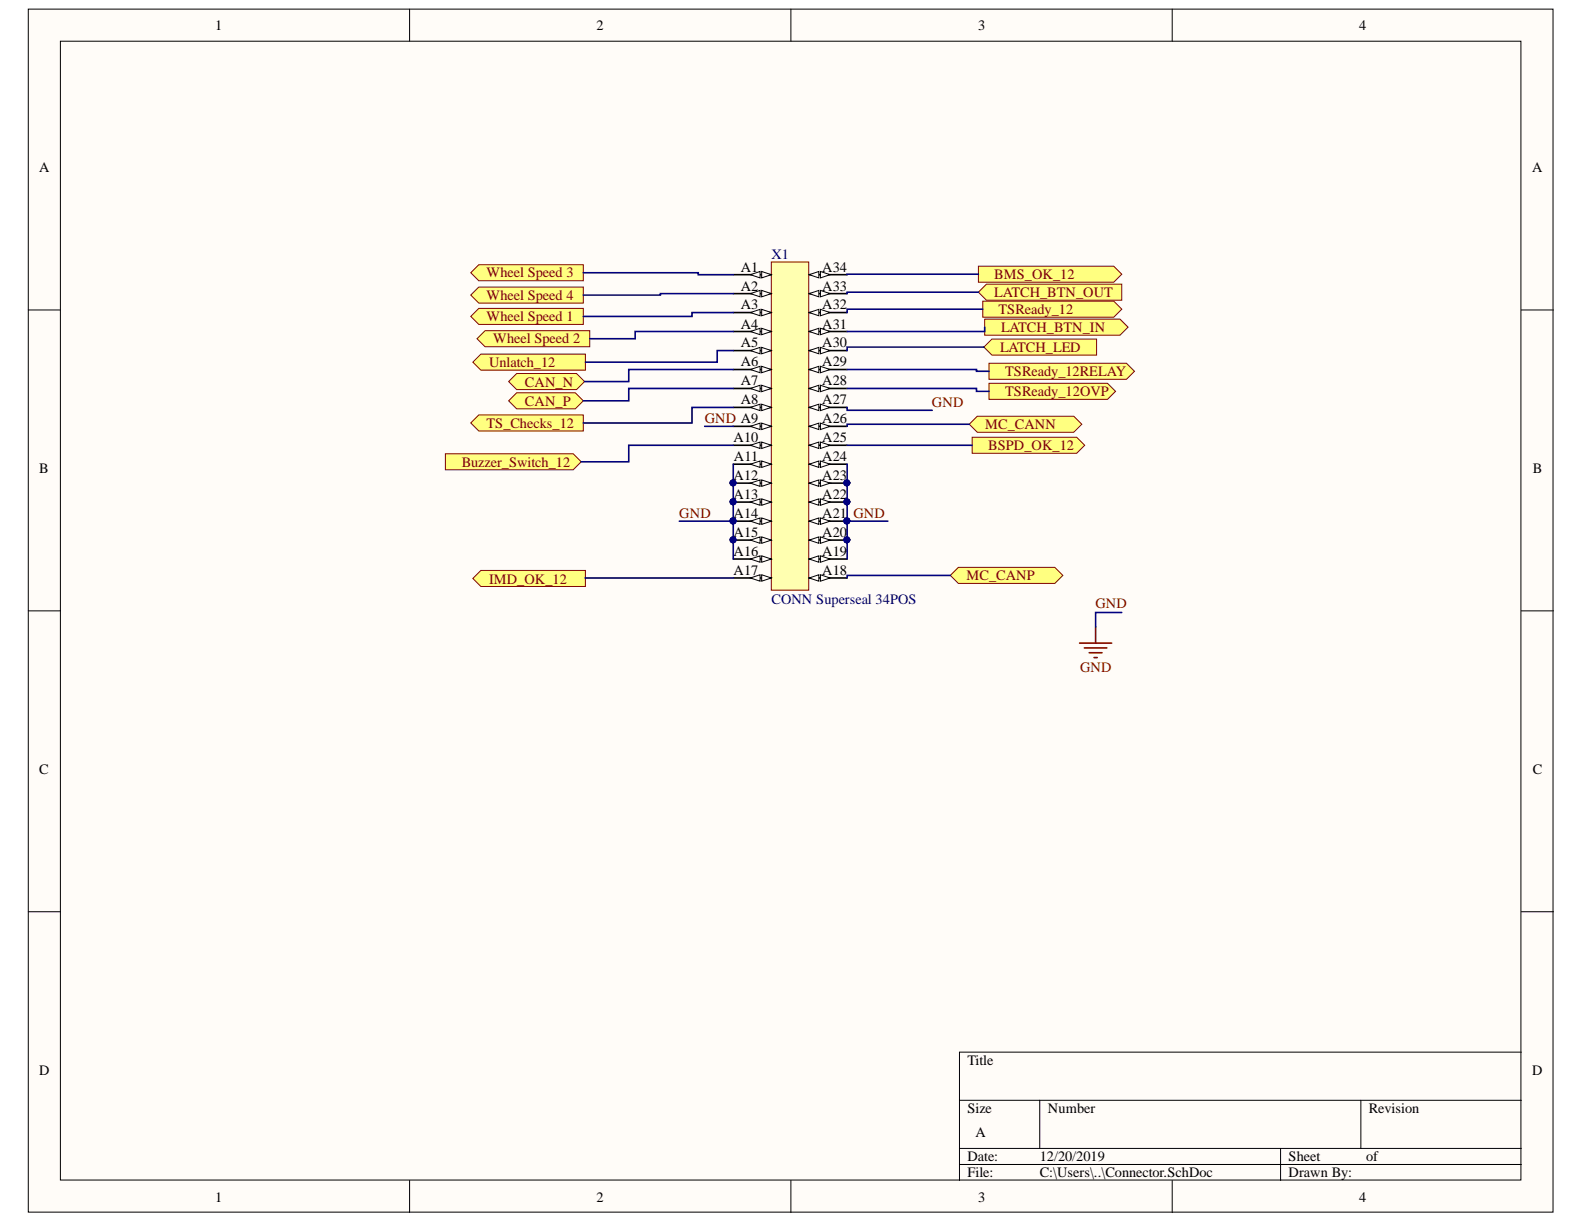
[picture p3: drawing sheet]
<svg xmlns="http://www.w3.org/2000/svg" width="279mm" height="216mm" viewBox="0 0 279 216" stroke-linecap="round" stroke-linejoin="round" font-family="sans-serif">
<defs><g id="words">
<g font-size="2.5">
<text x="38" y="5.3">1</text>
<text x="105.2" y="5.3">2</text>
<text x="172.5" y="5.3">3</text>
<text x="239.7" y="5.3">4</text>
<text x="6.9" y="30.4">A</text>
<text x="270.3" y="30.4">A</text>
<text x="130.6" y="47.9">A1</text>
<text x="145" y="47.9">A34</text>
<text x="130.6" y="51.3">A2</text>
<text x="145" y="51.3">A33</text>
<text x="130.6" y="54.6">A3</text>
<text x="130.6" y="58">A4</text>
<text x="145" y="58">A31</text>
<text x="145" y="54.6">A32</text>
<text x="130.6" y="61.3">A5</text>
<text x="130.6" y="64.6">A6</text>
<text x="145" y="64.6">A29</text>
<text x="145" y="61.3">A30</text>
<text x="130.6" y="67.9">A7</text>
<text x="130.6" y="71.3">A8</text>
<text x="145" y="71.3">A27</text>
<text x="145" y="67.9">A28</text>
<text x="129.4" y="78">A10</text>
<text x="145" y="78">A25</text>
<text x="145" y="74.6">A26</text>
<text x="6.9" y="83.5">B</text>
<text x="129.5" y="81.4">A11</text>
<text x="145" y="81.4">A24</text>
<text x="270.3" y="83.5">B</text>
<text x="129.4" y="84.7">A12</text>
<text x="129.4" y="88.1">A13</text>
<text x="145" y="88.1">A22</text>
<text x="145" y="84.7">A23</text>
<text x="129.4" y="91.3">A14</text>
<text x="129.4" y="94.7">A15</text>
<text x="145" y="94.7">A20</text>
<text x="145" y="91.3">A21</text>
<text x="129.4" y="98">A16</text>
<text x="129.4" y="101.4">A17</text>
<text x="145" y="101.4">A18</text>
<text x="145" y="98">A19</text>
<text x="6.9" y="136.6">C</text>
<text x="270.3" y="136.6">C</text>
<text x="6.9" y="189.6">D</text>
<text x="170.6" y="187.9">Title</text>
<text x="270.3" y="189.6">D</text>
<text x="170.6" y="196.4">Size</text>
<text x="184.9" y="196.4">Number</text>
<text x="241.4" y="196.4">Revision</text>
<text x="172.1" y="200.6">A</text>
<text x="170.6" y="204.8">Date:</text>
<text x="170.6" y="207.6">File:</text>
<text x="183.4" y="204.8">12/20/2019</text>
<text x="183.4" y="207.6">C:\Users\..\Connector.SchDoc</text>
<text x="227.3" y="204.8">Sheet</text>
<text x="227.3" y="207.6">Drawn By:</text>
<text x="241" y="204.8">of</text>
<text x="38" y="211.9">1</text>
<text x="105.2" y="211.9">2</text>
<text x="172.5" y="211.9">3</text>
<text x="239.7" y="211.9">4</text>
</g>
<g font-size="2.5" fill="#000080">
<text x="136.1" y="45.7">X1</text>
<text x="136.1" y="106.5">CONN Superseal 34POS</text>
</g>
<g font-size="2.5" fill="#800000">
<text x="85.8" y="48.9">Wheel Speed 3</text>
<text x="85.8" y="52.9">Wheel Speed 4</text>
<text x="175.4" y="52.4">LATCH_BTN_OUT</text>
<text x="175.4" y="49.3">BMS_OK_12</text>
<text x="85.8" y="56.7">Wheel Speed 1</text>
<text x="176.1" y="55.4">TSReady_12</text>
<text x="176.6" y="58.6">LATCH_BTN_IN</text>
<text x="86.3" y="64.7">Unlatch_12</text>
<text x="87" y="60.6">Wheel Speed 2</text>
<text x="176.4" y="62.1">LATCH_LED</text>
<text x="92.6" y="68.2">CAN_N</text>
<text x="92.6" y="71.6">CAN_P</text>
<text x="164.4" y="71.8">GND</text>
<text x="177.3" y="66.3">TSReady_12RELAY</text>
<text x="177.3" y="69.9">TSReady_12OVP</text>
<text x="85.8" y="75.5">TS_Checks_12</text>
<text x="124.3" y="74.6">GND A9</text>
<text x="173.8" y="75.7">MC_CANN</text>
<text x="81.4" y="82.3">Buzzer_Switch_12</text>
<text x="174.3" y="79.4">BSPD_OK_12</text>
<text x="119.8" y="91.3">GND</text>
<text x="150.5" y="91.3">GND</text>
<text x="86.3" y="102.9">IMD_OK_12</text>
<text x="170.5" y="102.3">MC_CANP</text>
<text x="193.2" y="107.2">GND</text>
<text x="190.5" y="118.6">GND</text>
</g>
</g></defs>
<g fill="#fffcf8" stroke="#000" stroke-width=".18">
<path d="M5 1.6h268.9v212.2h-268.9z"/>
<path d="M10.7 7.3h257.6v200.8h-257.6z"/>
</g>
<g fill="none" stroke="#000" stroke-width=".18">
<path d="M72.2 1.6v5.7M139.5 1.6v5.7M206.8 1.6v5.7M5 54.7h5.7M268.4 54.7h5.6M5 107.8h5.7M268.4 107.8h5.6M5 160.8h5.7M268.4 160.8h5.6M169.2 194.1h99.2M183.4 194.1v8.5M240 194.1v8.5"/>
<path d="M268.4 185.6h-99.2v22.6M72.2 208.2v5.7M139.5 208.2v5.7M169.2 202.6h99.2M169.2 205.4h99.2M206.8 208.2v5.7M225.9 202.6v5.6"/>
</g>
<path d="M136.1 46.2h6.5v57.9h-6.5z" fill="#ffffb0" stroke="#800000" stroke-width=".18"/>
<path d="M129.3 48.5h6.8" fill="none" stroke="#000" stroke-width=".28"/>
<path d="M134.4 47.9l1.7 .6-1.7 .5z" fill="#fffcf8"/>
<path d="M134.4 47.9l1.7 .6-1.7 .5z" fill="none" stroke="#000" stroke-width=".18"/>
<path d="M132.4 48.5l1.7-.6v1.1z" fill="#fffcf8"/>
<path d="M132.4 48.5l1.7-.6v1.1z" fill="none" stroke="#000" stroke-width=".18"/>
<path d="M129.3 51.8h6.8" fill="none" stroke="#000" stroke-width=".28"/>
<path d="M134.4 51.2l1.7 .6-1.7 .6z" fill="#fffcf8"/>
<path d="M134.4 51.2l1.7 .6-1.7 .6z" fill="none" stroke="#000" stroke-width=".18"/>
<path d="M132.4 51.8l1.7-.6v1.2z" fill="#fffcf8"/>
<path d="M132.4 51.8l1.7-.6v1.2z" fill="none" stroke="#000" stroke-width=".18"/>
<path d="M129.3 55.1h6.8" fill="none" stroke="#000" stroke-width=".28"/>
<path d="M134.4 54.6l1.7 .5-1.7 .6z" fill="#fffcf8"/>
<path d="M134.4 54.6l1.7 .5-1.7 .6z" fill="none" stroke="#000" stroke-width=".18"/>
<path d="M132.4 55.1l1.7-.5v1.1z" fill="#fffcf8"/>
<path d="M132.4 55.1l1.7-.5v1.1z" fill="none" stroke="#000" stroke-width=".18"/>
<path d="M129.3 58.5h6.8" fill="none" stroke="#000" stroke-width=".28"/>
<path d="M134.4 57.9l1.7 .6-1.7 .5z" fill="#fffcf8"/>
<path d="M134.4 57.9l1.7 .6-1.7 .5z" fill="none" stroke="#000" stroke-width=".18"/>
<path d="M132.4 58.5l1.7-.6v1.1z" fill="#fffcf8"/>
<path d="M132.4 58.5l1.7-.6v1.1z" fill="none" stroke="#000" stroke-width=".18"/>
<path d="M129.3 61.8h6.8" fill="none" stroke="#000" stroke-width=".28"/>
<path d="M134.4 61.3l1.7 .5-1.7 .6z" fill="#fffcf8"/>
<path d="M134.4 61.3l1.7 .5-1.7 .6z" fill="none" stroke="#000" stroke-width=".18"/>
<path d="M132.4 61.8l1.7-.5v1.1z" fill="#fffcf8"/>
<path d="M132.4 61.8l1.7-.5v1.1z" fill="none" stroke="#000" stroke-width=".18"/>
<path d="M129.3 65.2h6.8" fill="none" stroke="#000" stroke-width=".28"/>
<path d="M134.4 64.6l1.7 .6-1.7 .5z" fill="#fffcf8"/>
<path d="M134.4 64.6l1.7 .6-1.7 .5z" fill="none" stroke="#000" stroke-width=".18"/>
<path d="M132.4 65.2l1.7-.6v1.1z" fill="#fffcf8"/>
<path d="M132.4 65.2l1.7-.6v1.1z" fill="none" stroke="#000" stroke-width=".18"/>
<path d="M129.3 68.5h6.8" fill="none" stroke="#000" stroke-width=".28"/>
<path d="M134.4 68l1.7 .5-1.7 .6z" fill="#fffcf8"/>
<path d="M134.4 68l1.7 .5-1.7 .6z" fill="none" stroke="#000" stroke-width=".18"/>
<path d="M132.4 68.5l1.7-.5v1.1z" fill="#fffcf8"/>
<path d="M132.4 68.5l1.7-.5v1.1z" fill="none" stroke="#000" stroke-width=".18"/>
<path d="M129.3 71.9h6.8" fill="none" stroke="#000" stroke-width=".28"/>
<path d="M134.4 71.3l1.7 .6-1.7 .5z" fill="#fffcf8"/>
<path d="M134.4 71.3l1.7 .6-1.7 .5z" fill="none" stroke="#000" stroke-width=".18"/>
<path d="M132.4 71.9l1.7-.6v1.1z" fill="#fffcf8"/>
<path d="M132.4 71.9l1.7-.6v1.1z" fill="none" stroke="#000" stroke-width=".18"/>
<path d="M129.3 75.2h6.8" fill="none" stroke="#000" stroke-width=".28"/>
<path d="M134.4 74.6l1.7 .6-1.7 .6z" fill="#fffcf8"/>
<path d="M134.4 74.6l1.7 .6-1.7 .6z" fill="none" stroke="#000" stroke-width=".18"/>
<path d="M132.4 75.2l1.7-.6v1.2z" fill="#fffcf8"/>
<path d="M132.4 75.2l1.7-.6v1.2z" fill="none" stroke="#000" stroke-width=".18"/>
<path d="M129.3 78.5h6.8" fill="none" stroke="#000" stroke-width=".28"/>
<path d="M134.4 78l1.7 .5-1.7 .6z" fill="#fffcf8"/>
<path d="M134.4 78l1.7 .5-1.7 .6z" fill="none" stroke="#000" stroke-width=".18"/>
<path d="M132.4 78.5l1.7-.5v1.1z" fill="#fffcf8"/>
<path d="M132.4 78.5l1.7-.5v1.1z" fill="none" stroke="#000" stroke-width=".18"/>
<path d="M129.3 81.9h6.8" fill="none" stroke="#000" stroke-width=".28"/>
<path d="M134.4 81.3l1.7 .6-1.7 .5z" fill="#fffcf8"/>
<path d="M134.4 81.3l1.7 .6-1.7 .5z" fill="none" stroke="#000" stroke-width=".18"/>
<path d="M132.4 81.9l1.7-.6v1.1z" fill="#fffcf8"/>
<path d="M132.4 81.9l1.7-.6v1.1z" fill="none" stroke="#000" stroke-width=".18"/>
<path d="M129.3 85.2h6.8" fill="none" stroke="#000" stroke-width=".28"/>
<path d="M134.4 84.7l1.7 .5-1.7 .6z" fill="#fffcf8"/>
<path d="M134.4 84.7l1.7 .5-1.7 .6z" fill="none" stroke="#000" stroke-width=".18"/>
<path d="M132.4 85.2l1.7-.5v1.1z" fill="#fffcf8"/>
<path d="M132.4 85.2l1.7-.5v1.1z" fill="none" stroke="#000" stroke-width=".18"/>
<circle cx="129.3" cy="85.2" r=".52" fill="#000080" stroke="#000080" stroke-width=".18"/>
<path d="M129.3 88.6h6.8" fill="none" stroke="#000" stroke-width=".28"/>
<path d="M134.4 88l1.7 .6-1.7 .5z" fill="#fffcf8"/>
<path d="M134.4 88l1.7 .6-1.7 .5z" fill="none" stroke="#000" stroke-width=".18"/>
<path d="M132.4 88.6l1.7-.6v1.1z" fill="#fffcf8"/>
<path d="M132.4 88.6l1.7-.6v1.1z" fill="none" stroke="#000" stroke-width=".18"/>
<circle cx="129.3" cy="88.5" r=".52" fill="#000080" stroke="#000080" stroke-width=".18"/>
<path d="M129.3 91.9h6.8" fill="none" stroke="#000" stroke-width=".28"/>
<path d="M134.4 91.4l1.7 .5-1.7 .6z" fill="#fffcf8"/>
<path d="M134.4 91.4l1.7 .5-1.7 .6z" fill="none" stroke="#000" stroke-width=".18"/>
<path d="M132.4 91.9l1.7-.5v1.1z" fill="#fffcf8"/>
<path d="M132.4 91.9l1.7-.5v1.1z" fill="none" stroke="#000" stroke-width=".18"/>
<circle cx="129.3" cy="91.9" r=".52" fill="#000080" stroke="#000080" stroke-width=".18"/>
<path d="M129.3 95.3h6.8" fill="none" stroke="#000" stroke-width=".28"/>
<path d="M134.4 94.7l1.7 .6-1.7 .5z" fill="#fffcf8"/>
<path d="M134.4 94.7l1.7 .6-1.7 .5z" fill="none" stroke="#000" stroke-width=".18"/>
<path d="M132.4 95.3l1.7-.6v1.1z" fill="#fffcf8"/>
<path d="M132.4 95.3l1.7-.6v1.1z" fill="none" stroke="#000" stroke-width=".18"/>
<circle cx="129.3" cy="95.2" r=".52" fill="#000080" stroke="#000080" stroke-width=".18"/>
<path d="M129.3 98.6h6.8" fill="none" stroke="#000" stroke-width=".28"/>
<path d="M134.4 98l1.7 .6-1.7 .6z" fill="#fffcf8"/>
<path d="M134.4 98l1.7 .6-1.7 .6z" fill="none" stroke="#000" stroke-width=".18"/>
<path d="M132.4 98.6l1.7-.6v1.2z" fill="#fffcf8"/>
<path d="M132.4 98.6l1.7-.6v1.2z" fill="none" stroke="#000" stroke-width=".18"/>
<path d="M129.3 101.9h6.8" fill="none" stroke="#000" stroke-width=".28"/>
<path d="M134.4 101.4l1.7 .5-1.7 .6z" fill="#fffcf8"/>
<path d="M134.4 101.4l1.7 .5-1.7 .6z" fill="none" stroke="#000" stroke-width=".18"/>
<path d="M132.4 101.9l1.7-.5v1.1z" fill="#fffcf8"/>
<path d="M132.4 101.9l1.7-.5v1.1z" fill="none" stroke="#000" stroke-width=".18"/>
<path d="M142.7 101.9h6.7" fill="none" stroke="#000" stroke-width=".28"/>
<path d="M142.7 101.9l1.7-.5v1.1z" fill="#fffcf8"/>
<path d="M142.7 101.9l1.7-.5v1.1z" fill="none" stroke="#000" stroke-width=".18"/>
<path d="M144.7 101.4l1.7 .5-1.7 .6z" fill="#fffcf8"/>
<path d="M144.7 101.4l1.7 .5-1.7 .6z" fill="none" stroke="#000" stroke-width=".18"/>
<path d="M142.7 98.6h6.7" fill="none" stroke="#000" stroke-width=".28"/>
<path d="M142.7 98.6l1.7-.6v1.2z" fill="#fffcf8"/>
<path d="M142.7 98.6l1.7-.6v1.2z" fill="none" stroke="#000" stroke-width=".18"/>
<path d="M144.7 98l1.7 .6-1.7 .6z" fill="#fffcf8"/>
<path d="M144.7 98l1.7 .6-1.7 .6z" fill="none" stroke="#000" stroke-width=".18"/>
<path d="M142.7 95.3h6.7" fill="none" stroke="#000" stroke-width=".28"/>
<path d="M142.7 95.3l1.7-.6v1.1z" fill="#fffcf8"/>
<path d="M142.7 95.3l1.7-.6v1.1z" fill="none" stroke="#000" stroke-width=".18"/>
<path d="M144.7 94.7l1.7 .6-1.7 .5z" fill="#fffcf8"/>
<path d="M144.7 94.7l1.7 .6-1.7 .5z" fill="none" stroke="#000" stroke-width=".18"/>
<circle cx="149.4" cy="95.2" r=".52" fill="#000080" stroke="#000080" stroke-width=".18"/>
<path d="M142.7 91.9h6.7" fill="none" stroke="#000" stroke-width=".28"/>
<path d="M142.7 91.9l1.7-.5v1.1z" fill="#fffcf8"/>
<path d="M142.7 91.9l1.7-.5v1.1z" fill="none" stroke="#000" stroke-width=".18"/>
<path d="M144.7 91.4l1.7 .5-1.7 .6z" fill="#fffcf8"/>
<path d="M144.7 91.4l1.7 .5-1.7 .6z" fill="none" stroke="#000" stroke-width=".18"/>
<circle cx="149.4" cy="91.9" r=".52" fill="#000080" stroke="#000080" stroke-width=".18"/>
<path d="M142.7 88.6h6.7" fill="none" stroke="#000" stroke-width=".28"/>
<path d="M142.7 88.6l1.7-.6v1.1z" fill="#fffcf8"/>
<path d="M142.7 88.6l1.7-.6v1.1z" fill="none" stroke="#000" stroke-width=".18"/>
<path d="M144.7 88l1.7 .6-1.7 .5z" fill="#fffcf8"/>
<path d="M144.7 88l1.7 .6-1.7 .5z" fill="none" stroke="#000" stroke-width=".18"/>
<circle cx="149.4" cy="88.5" r=".52" fill="#000080" stroke="#000080" stroke-width=".18"/>
<path d="M142.7 85.2h6.7" fill="none" stroke="#000" stroke-width=".28"/>
<path d="M142.7 85.2l1.7-.5v1.1z" fill="#fffcf8"/>
<path d="M142.7 85.2l1.7-.5v1.1z" fill="none" stroke="#000" stroke-width=".18"/>
<path d="M144.7 84.7l1.7 .5-1.7 .6z" fill="#fffcf8"/>
<path d="M144.7 84.7l1.7 .5-1.7 .6z" fill="none" stroke="#000" stroke-width=".18"/>
<circle cx="149.4" cy="85.2" r=".52" fill="#000080" stroke="#000080" stroke-width=".18"/>
<path d="M142.7 81.9h6.7" fill="none" stroke="#000" stroke-width=".28"/>
<path d="M142.7 81.9l1.7-.6v1.1z" fill="#fffcf8"/>
<path d="M142.7 81.9l1.7-.6v1.1z" fill="none" stroke="#000" stroke-width=".18"/>
<path d="M144.7 81.3l1.7 .6-1.7 .5z" fill="#fffcf8"/>
<path d="M144.7 81.3l1.7 .6-1.7 .5z" fill="none" stroke="#000" stroke-width=".18"/>
<path d="M142.7 78.5h6.7" fill="none" stroke="#000" stroke-width=".28"/>
<path d="M142.7 78.5l1.7-.5v1.1z" fill="#fffcf8"/>
<path d="M142.7 78.5l1.7-.5v1.1z" fill="none" stroke="#000" stroke-width=".18"/>
<path d="M144.7 78l1.7 .5-1.7 .6z" fill="#fffcf8"/>
<path d="M144.7 78l1.7 .5-1.7 .6z" fill="none" stroke="#000" stroke-width=".18"/>
<path d="M142.7 75.2h6.7" fill="none" stroke="#000" stroke-width=".28"/>
<path d="M142.7 75.2l1.7-.6v1.2z" fill="#fffcf8"/>
<path d="M142.7 75.2l1.7-.6v1.2z" fill="none" stroke="#000" stroke-width=".18"/>
<path d="M144.7 74.6l1.7 .6-1.7 .6z" fill="#fffcf8"/>
<path d="M144.7 74.6l1.7 .6-1.7 .6z" fill="none" stroke="#000" stroke-width=".18"/>
<path d="M142.7 71.9h6.7" fill="none" stroke="#000" stroke-width=".28"/>
<path d="M142.7 71.9l1.7-.6v1.1z" fill="#fffcf8"/>
<path d="M142.7 71.9l1.7-.6v1.1z" fill="none" stroke="#000" stroke-width=".18"/>
<path d="M144.7 71.3l1.7 .6-1.7 .5z" fill="#fffcf8"/>
<path d="M144.7 71.3l1.7 .6-1.7 .5z" fill="none" stroke="#000" stroke-width=".18"/>
<path d="M142.7 68.5h6.7" fill="none" stroke="#000" stroke-width=".28"/>
<path d="M142.7 68.5l1.7-.5v1.1z" fill="#fffcf8"/>
<path d="M142.7 68.5l1.7-.5v1.1z" fill="none" stroke="#000" stroke-width=".18"/>
<path d="M144.7 68l1.7 .5-1.7 .6z" fill="#fffcf8"/>
<path d="M144.7 68l1.7 .5-1.7 .6z" fill="none" stroke="#000" stroke-width=".18"/>
<path d="M142.7 65.2h6.7" fill="none" stroke="#000" stroke-width=".28"/>
<path d="M142.7 65.2l1.7-.6v1.1z" fill="#fffcf8"/>
<path d="M142.7 65.2l1.7-.6v1.1z" fill="none" stroke="#000" stroke-width=".18"/>
<path d="M144.7 64.6l1.7 .6-1.7 .5z" fill="#fffcf8"/>
<path d="M144.7 64.6l1.7 .6-1.7 .5z" fill="none" stroke="#000" stroke-width=".18"/>
<path d="M142.7 61.8h6.7" fill="none" stroke="#000" stroke-width=".28"/>
<path d="M142.7 61.8l1.7-.5v1.1z" fill="#fffcf8"/>
<path d="M142.7 61.8l1.7-.5v1.1z" fill="none" stroke="#000" stroke-width=".18"/>
<path d="M144.7 61.3l1.7 .5-1.7 .6z" fill="#fffcf8"/>
<path d="M144.7 61.3l1.7 .5-1.7 .6z" fill="none" stroke="#000" stroke-width=".18"/>
<path d="M142.7 58.5h6.7" fill="none" stroke="#000" stroke-width=".28"/>
<path d="M142.7 58.5l1.7-.6v1.1z" fill="#fffcf8"/>
<path d="M142.7 58.5l1.7-.6v1.1z" fill="none" stroke="#000" stroke-width=".18"/>
<path d="M144.7 57.9l1.7 .6-1.7 .5z" fill="#fffcf8"/>
<path d="M144.7 57.9l1.7 .6-1.7 .5z" fill="none" stroke="#000" stroke-width=".18"/>
<path d="M142.7 55.1h6.7" fill="none" stroke="#000" stroke-width=".28"/>
<path d="M142.7 55.1l1.7-.5v1.1z" fill="#fffcf8"/>
<path d="M142.7 55.1l1.7-.5v1.1z" fill="none" stroke="#000" stroke-width=".18"/>
<path d="M144.7 54.6l1.7 .5-1.7 .6z" fill="#fffcf8"/>
<path d="M144.7 54.6l1.7 .5-1.7 .6z" fill="none" stroke="#000" stroke-width=".18"/>
<path d="M142.7 51.8h6.7" fill="none" stroke="#000" stroke-width=".28"/>
<path d="M142.7 51.8l1.7-.6v1.2z" fill="#fffcf8"/>
<path d="M142.7 51.8l1.7-.6v1.2z" fill="none" stroke="#000" stroke-width=".18"/>
<path d="M144.7 51.2l1.7 .6-1.7 .6z" fill="#fffcf8"/>
<path d="M144.7 51.2l1.7 .6-1.7 .6z" fill="none" stroke="#000" stroke-width=".18"/>
<path d="M142.7 48.5h6.7" fill="none" stroke="#000" stroke-width=".28"/>
<path d="M142.7 48.5l1.7-.6v1.1z" fill="#fffcf8"/>
<path d="M142.7 48.5l1.7-.6v1.1z" fill="none" stroke="#000" stroke-width=".18"/>
<path d="M144.7 47.9l1.7 .6-1.7 .5z" fill="#fffcf8"/>
<path d="M144.7 47.9l1.7 .6-1.7 .5z" fill="none" stroke="#000" stroke-width=".18"/>
<g fill="#000080" stroke="#000080" stroke-width=".18">
<circle cx="129.3" cy="85.2" r=".52"/>
<circle cx="129.3" cy="88.5" r=".52"/>
<circle cx="129.3" cy="91.9" r=".52"/>
<circle cx="129.3" cy="95.2" r=".52"/>
<circle cx="149.4" cy="95.2" r=".52"/>
<circle cx="149.4" cy="91.9" r=".52"/>
<circle cx="149.4" cy="88.5" r=".52"/>
<circle cx="149.4" cy="85.2" r=".52"/>
</g>
<g fill="#ffff80" stroke="#800000" stroke-width=".18">
<path d="M83.4 102l1.4-1.4h18.5v2.8h-18.5z" fill-rule="evenodd"/>
<path d="M83.4 63.9l1.4-1.4h18.5v2.8h-18.5z" fill-rule="evenodd"/>
<path d="M83 55.8l1.5-1.4h18.4v2.8h-18.4z" fill-rule="evenodd"/>
<path d="M167.6 101.5l1.4-1.4h17.1l1.4 1.4-1.4 1.4h-17.1z" fill-rule="evenodd"/>
<path d="M83 48.1l1.5-1.4h18.4v2.8h-18.4z" fill-rule="evenodd"/>
<path d="M173.3 53.1h23.2l1.4 1.4-1.4 1.5h-23.2z" fill-rule="evenodd"/>
<path d="M89.7 67.3l1.4-1.4h10.6l1.4 1.4-1.4 1.4h-10.6z" fill-rule="evenodd"/>
<path d="M173.7 56.3h23.9l1.4 1.4-1.4 1.4h-23.9z" fill-rule="evenodd"/>
<path d="M174.5 64.1h24.2l1.4 1.4-1.4 1.4h-24.2z" fill-rule="evenodd"/>
<path d="M172.6 51.5l1.4-1.4h23.9v2.9h-23.9z" fill-rule="evenodd"/>
<path d="M172.6 47h23.9l1.4 1.4-1.4 1.4h-23.9z" fill-rule="evenodd"/>
<path d="M171 74.8l1.4-1.4h17l1.4 1.4-1.4 1.4h-17z" fill-rule="evenodd"/>
<path d="M83 52l1.5-1.4h18.4v2.9h-18.4z" fill-rule="evenodd"/>
<path d="M171.5 77.1h18.4l1.4 1.4-1.4 1.5h-18.4z" fill-rule="evenodd"/>
<path d="M89.7 70.7l1.4-1.4h10.4l1.4 1.4-1.4 1.4h-10.4z" fill-rule="evenodd"/>
<path d="M84.1 59.7l1.5-1.4h18.4v2.9h-18.4z" fill-rule="evenodd"/>
</g>
<path d="M190.4 113.4h5.7M191.3 114.3h3.9M192.1 115.1h2.3M193 116h.5M193.3 110.6v2.8" fill="none" stroke="#800000" stroke-width=".28"/>
<g fill="#ffff80" stroke="#800000" stroke-width=".18">
<path d="M78.6 80h22.5l1.4 1.5-1.4 1.4h-22.5z" fill-rule="evenodd"/>
<path d="M173.5 61.2l1.5-1.4h18.4v2.8h-18.4z" fill-rule="evenodd"/>
<path d="M83 74.6l1.5-1.4h18.4v2.8h-18.4z" fill-rule="evenodd"/>
<path d="M174.5 67.6h20.9l1.4 1.4-1.4 1.4h-20.9z" fill-rule="evenodd"/>
</g>
<g fill="none" stroke="#000080" stroke-width=".28">
<path d="M102.9 48.1h20.3v.4h6.1M129.3 55.1h-7.2v.7h-19.2M129.3 58.5h-17.3v1.2h-8M129.3 51.8h-12.8v.2h-13.6M172.6 48.4l-23.2 .1M172.6 51.5h-23.2v.3M173.3 54.5h-23.9v.6M173.7 57.7v.8h-24.3M124.3 75.2h5M129.3 78.5h-18.4v3h-8.4M129.3 65.2h-18.4v2.1h-7.8M129.3 68.5h-18.4v2.2h-8"/>
<path d="M129.3 71.9h-7.2v2.7h-19.2M129.3 61.8h-2.8v2.1h-23.2M149.4 71.9v.5h15M149.4 65.2h22.8v.3h2.3M149.4 68.5h22.8v.5h2.3M149.4 78.5h22.1M171 74.8h-21.6v.4M173.5 61.2h-24.1v.6M119.8 91.9h9.5v6.7M129.3 81.9v10M149.4 81.9v10M156.6 91.9h-7.2v6.7"/>
<path d="M129.3 101.9l-26 .1M167.6 101.5h-18.2v.4M197.9 108h-4.6v2.6"/>
</g>
<g fill="#000080" stroke="#000080" stroke-width=".18">
<circle cx="129.3" cy="85.2" r=".52"/>
<circle cx="129.3" cy="88.5" r=".52"/>
<circle cx="129.3" cy="91.9" r=".52"/>
<circle cx="149.4" cy="91.9" r=".52"/>
<circle cx="149.4" cy="88.5" r=".52"/>
<circle cx="149.4" cy="85.2" r=".52"/>
<circle cx="129.3" cy="95.2" r=".52"/>
<circle cx="149.4" cy="95.2" r=".52"/>
</g>
<use href="#words"/>
</svg>
